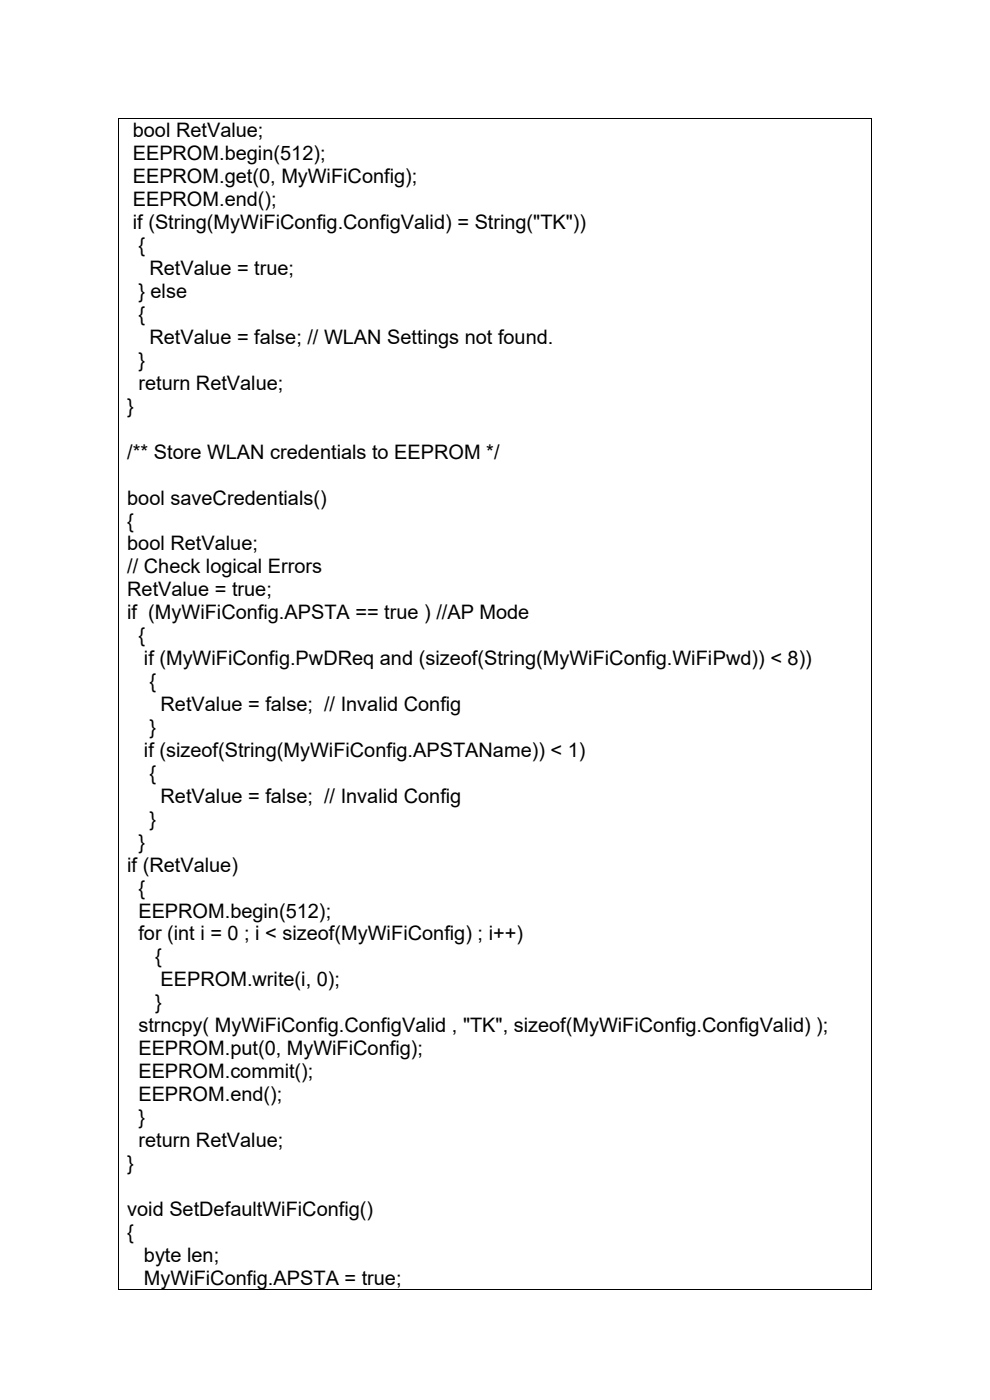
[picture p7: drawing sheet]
<svg xmlns="http://www.w3.org/2000/svg" width="210mm" height="297mm" viewBox="0 0 210 297" stroke-linecap="round" stroke-linejoin="round" font-family="sans-serif">
<defs><g id="words">
<g font-size="4.2">
<text x="28.2" y="29.1">bool RetValue;</text>
<text x="28.2" y="34">EEPROM.begin(512);</text>
<text x="28.2" y="38.9">EEPROM.get(0, MyWiFiConfig);</text>
<text x="28.2" y="43.8">EEPROM.end();</text>
<text x="28.2" y="48.6">if (String(MyWiFiConfig.ConfigValid) = String(&quot;TK&quot;))</text>
<text x="29.4" y="53.5">{</text>
<text x="31.7" y="58.4">RetValue = true;</text>
<text x="29.4" y="63.2">} else</text>
<text x="29.4" y="68.1">{</text>
<text x="29.4" y="77.8">}</text>
<text x="31.7" y="73">RetValue = false; // WLAN Settings not found.</text>
<text x="29.4" y="82.7">return RetValue;</text>
<text x="27" y="87.6">}</text>
<text x="27" y="97.3">/** Store WLAN credentials to EEPROM */</text>
<text x="27" y="107">bool saveCredentials()</text>
<text x="27" y="111.9">{</text>
<text x="27" y="116.8">bool RetValue;</text>
<text x="27" y="121.6">// Check logical Errors</text>
<text x="27" y="126.5">RetValue = true;</text>
<text x="27" y="131.4">if (MyWiFiConfig.APSTA == true ) //AP Mode</text>
<text x="29.4" y="136.2">{</text>
<text x="30.5" y="141.1">if (MyWiFiConfig.PwDReq and (sizeof(String(MyWiFiConfig.WiFiPwd)) &lt; 8))</text>
<text x="31.7" y="146">{</text>
<text x="31.7" y="155.7">}</text>
<text x="34.1" y="150.9">RetValue = false; // Invalid Config</text>
<text x="30.5" y="160.6">if (sizeof(String(MyWiFiConfig.APSTAName)) &lt; 1)</text>
<text x="31.7" y="165.5">{</text>
<text x="34.1" y="170.3">RetValue = false; // Invalid Config</text>
<text x="31.7" y="175.2">}</text>
<text x="27" y="184.9">if (RetValue)</text>
<text x="29.4" y="180.1">}</text>
<text x="29.4" y="189.8">{</text>
<text x="29.4" y="194.6">EEPROM.begin(512);</text>
<text x="29.4" y="199.5">for (int i = 0 ; i &lt; sizeof(MyWiFiConfig) ; i++)</text>
<text x="32.9" y="204.4">{</text>
<text x="34.1" y="209.3">EEPROM.write(i, 0);</text>
<text x="32.9" y="214.1">}</text>
<text x="29.4" y="219">strncpy( MyWiFiConfig.ConfigValid , &quot;TK&quot;, sizeof(MyWiFiConfig.ConfigValid) );</text>
<text x="29.4" y="223.9">EEPROM.put(0, MyWiFiConfig);</text>
<text x="29.4" y="228.7">EEPROM.commit();</text>
<text x="29.4" y="233.6">EEPROM.end();</text>
<text x="29.4" y="238.5">}</text>
<text x="29.4" y="243.3">return RetValue;</text>
<text x="27" y="248.2">}</text>
<text x="27" y="257.9">void SetDefaultWiFiConfig()</text>
<text x="27" y="262.8">{</text>
<text x="30.5" y="267.7">byte len;</text>
<text x="30.5" y="272.5">MyWiFiConfig.APSTA = true;</text>
</g>
</g></defs>
<g fill="#000">
<path d="M25 25h.2v.2h-.2z" fill-rule="evenodd"/>
<path d="M25 25h.2v.2h-.2z" fill-rule="evenodd"/>
<path d="M184.8 25h.2v.2h-.2z" fill-rule="evenodd"/>
<path d="M184.8 25h.2v.2h-.2z" fill-rule="evenodd"/>
<path d="M25 273.5h.2v.1h-.2z" fill-rule="evenodd"/>
<path d="M25 273.5h.2v.1h-.2z" fill-rule="evenodd"/>
<path d="M184.8 273.5h.2v.1h-.2z" fill-rule="evenodd"/>
<path d="M184.8 273.5h.2v.1h-.2z" fill-rule="evenodd"/>
</g>
<path d="M25.1 25.2v248.3M25.2 25.1h159.6M184.9 25.2v248.3M25.2 273.5h159.6" fill="none" stroke="#000" stroke-width=".21"/>
<use href="#words"/>
</svg>
